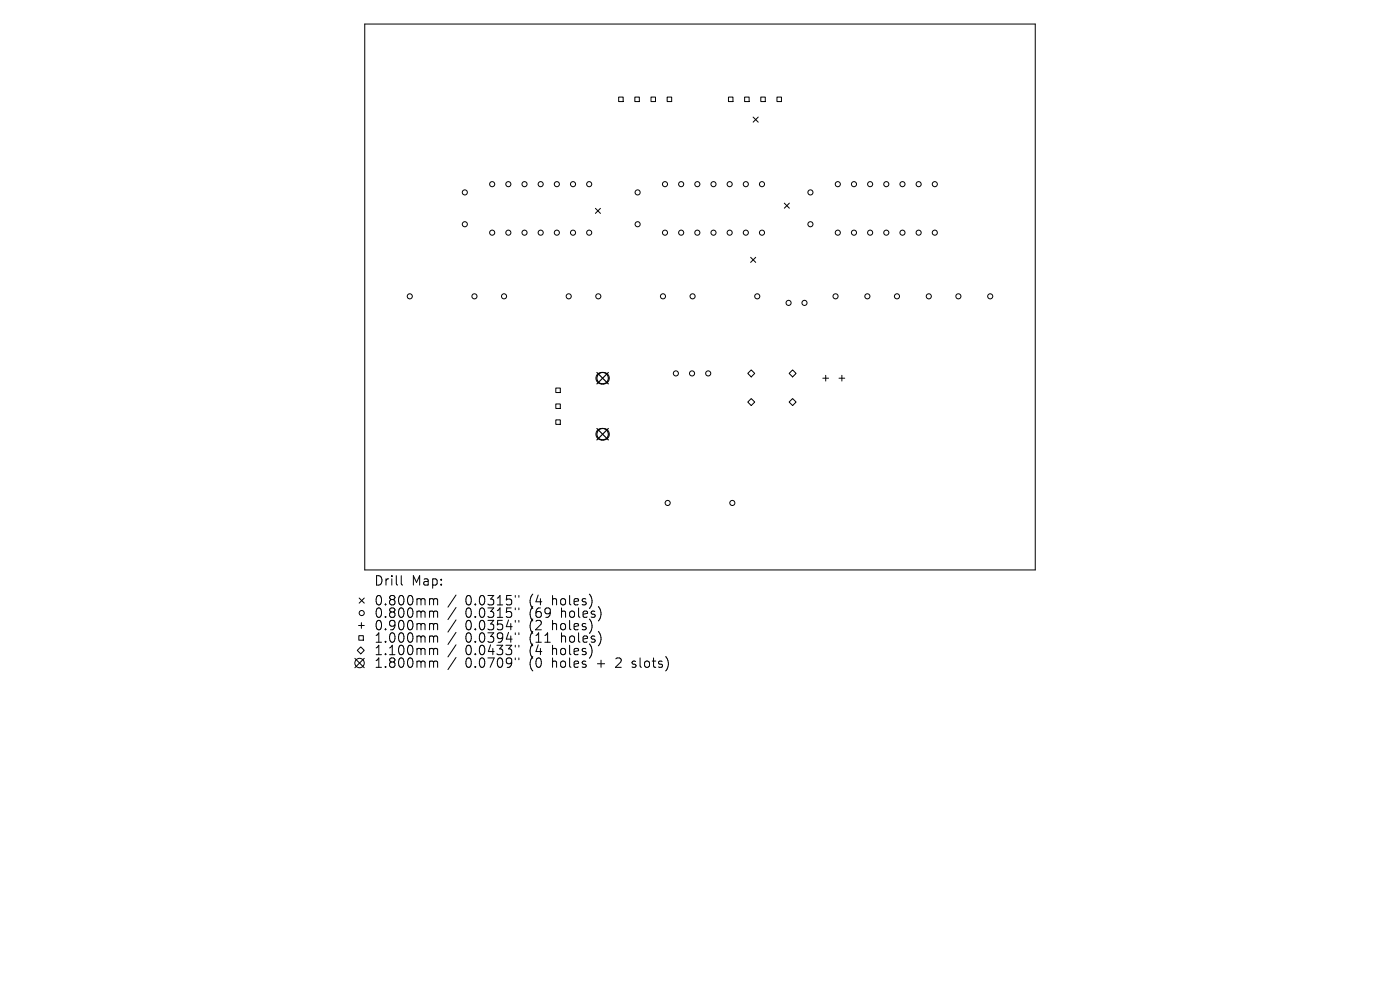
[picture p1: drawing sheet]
<svg xmlns="http://www.w3.org/2000/svg" width="297mm" height="210mm" viewBox="0 0 297 210" stroke-linecap="round" stroke-linejoin="round" font-family="sans-serif">
<defs><g id="words">
<g font-size="2.8">
<text x="79.3" y="124.5">Drill</text>
<text x="87.3" y="124.5">Map:</text>
<text x="79.3" y="128.7">0.800mm</text>
<text x="79.3" y="131.3">0.800mm</text>
<text x="98.7" y="128.7">0.0315&quot;</text>
<text x="98.7" y="131.3">0.0315&quot;</text>
<text x="112.4" y="128.7">(4</text>
<text x="112.4" y="131.3">(69</text>
<text x="117.4" y="128.7">holes)</text>
<text x="119.3" y="131.3">holes)</text>
<text x="79.3" y="134">0.900mm</text>
<text x="79.3" y="136.6">1.000mm</text>
<text x="98.7" y="134">0.0354&quot;</text>
<text x="98.7" y="136.6">0.0394&quot;</text>
<text x="112.4" y="134">(2</text>
<text x="112.4" y="136.6">(11</text>
<text x="117.4" y="134">holes)</text>
<text x="119.3" y="136.6">holes)</text>
<text x="79.3" y="139.3">1.100mm</text>
<text x="79.3" y="141.9">1.800mm</text>
<text x="98.7" y="139.3">0.0433&quot;</text>
<text x="98.7" y="141.9">0.0709&quot;</text>
<text x="112.4" y="139.3">(4</text>
<text x="112.4" y="141.9">(0</text>
<text x="117.4" y="139.3">holes)</text>
<text x="117.4" y="141.9">holes</text>
<text x="127.1" y="141.9">+</text>
<text x="131.3" y="141.9">2</text>
<text x="135" y="141.9">slots)</text>
</g>
</g></defs>
<g fill="none" stroke="#000" stroke-width=".21">
<path d="M77.4 5.1h142.2v115.8h-142.2zM131.2 20.6h1v.9h-1zM134.7 20.6h.9v.9h-.9zM138.1 20.6h1v.9h-1zM141.5 20.6h1v.9h-1zM154.5 20.6h1v.9h-1zM158 20.6h.9v.9h-.9zM159.8 24.8l1.1 1.1M160.9 24.8l-1.1 1.1M161.4 20.6h1v.9h-1zM164.8 20.6h1v.9h-1zM126.3 44.2l1.1 1.1"/>
<path d="M127.4 44.2l-1.1 1.1M159.2 54.6l1.1 1.1M160.3 54.6l-1.1 1.1M166.4 43.1l1.1 1.1M167.5 43.1l-1.1 1.1M126.8 79.4l.5-.3 .7-.1a1.22 1.22 0 0 1 1.3 1.2 1.22 1.22 0 0 1-1.3 1.2h-.4a1.22 1.22 0 0 1-1.1-.7 1.22 1.22 0 0 1 .3-1.3zM159.4 78.5l.7 .7-.7 .8-.8-.8zM167.4 79.2l.7-.7 .8 .7-.8 .8zM175.2 79.6v1.2M178.6 79.6v1.2M117.9 82.3h1v1h-1zM117.9 85.7h1v.9h-1z"/>
<path d="M117.9 89.1h1v.9h-1zM126.8 91.2l.5-.3h.7a1.22 1.22 0 0 1 1.3 1.2 1.22 1.22 0 0 1-1.3 1.2h-.4a1.22 1.22 0 0 1-1.1-.7 1.22 1.22 0 0 1 .3-1.4zM159.4 84.5l.7 .8-.7 .7-.8-.7zM168.1 84.5l.8 .8-.8 .7-.7-.7zM174.6 80.2h1.2M178 80.2h1.2M75.3 139.6l2 2M75.8 138l.7-.8 .8 .8-.8 .7zM76.1 132.7h1.2M76.1 134.8h1v1h-1zM76.2 126.9l1.1 1M76.7 132.1v1.2"/>
<path d="M77.3 126.9l-1.1 1M77.3 139.6l-2 2M85.1 122.1v1.7l.3 .3M91.4 127l.5 .1 .1 .2M91.4 129.6h.3l.3 .3M91.4 132.3h.3l.3 .3M91.4 134.9h.3l.3 .3M91.4 137.5l.5 .1 .1 .2M92 127.3l.3-.3 .4 .1 .1 1.2M92 127.3v1M92 129.9v1.1M92 132.6v1"/>
<path d="M92 135.2v1M92 137.8v1.1M92 129.9l.3-.3 .4 .1 .1 1.3M92 132.6l.3-.3 .4 .1 .1 1.2M92 135.2l.3-.3 .4 .1 .1 1.2M92 137.8l.3-.3 .4 .1 .1 1.3M96.7 126.2l-1.7 2.6M96.7 128.9l-1.7 2.5M96.7 131.5l-1.7 2.6M96.7 134.1l-1.7 2.6M96.7 136.8l-1.7 2.6M96.7 139.5l-1.7 2.5"/>
<path d="M109.3 126.3v.4M109.3 129v.3M109.3 131.6v.4M109.3 134.2v.4M109.3 136.9v.4M109.3 139.6v.3M110.1 126.3v.4M110.1 129v.3M110.1 131.6v.4M110.1 134.2v.4M110.1 136.9v.4M110.1 139.6v.3"/>
<path d="M91.4 140.2l.5 .1 .1 .2M92 140.5v1.1M92 140.5l.3-.3 .4 .1 .1 1.3M134.1 141.5l.2 .1M134.2 140.3v.5"/>
<circle cx="104.4" cy="39.1" r=".54"/>
<circle cx="107.8" cy="39.1" r=".54"/>
<circle cx="111.3" cy="39.1" r=".54"/>
<circle cx="114.7" cy="39.1" r=".54"/>
<circle cx="118.1" cy="39.1" r=".54"/>
<circle cx="121.6" cy="39.1" r=".54"/>
<circle cx="125" cy="39.1" r=".54"/>
<circle cx="141.1" cy="39.1" r=".54"/>
<circle cx="144.5" cy="39.1" r=".54"/>
<circle cx="147.9" cy="39.1" r=".54"/>
<circle cx="151.4" cy="39.1" r=".54"/>
<circle cx="154.8" cy="39.1" r=".54"/>
<circle cx="158.2" cy="39.1" r=".54"/>
<circle cx="161.7" cy="39.1" r=".54"/>
<circle cx="177.7" cy="39.1" r=".54"/>
<circle cx="181.2" cy="39.1" r=".54"/>
<circle cx="184.6" cy="39.1" r=".54"/>
<circle cx="188" cy="39.1" r=".54"/>
<circle cx="191.5" cy="39.1" r=".54"/>
<circle cx="194.9" cy="39.1" r=".54"/>
<circle cx="198.3" cy="39.1" r=".54"/>
<circle cx="98.6" cy="47.6" r=".54"/>
<circle cx="98.6" cy="40.8" r=".54"/>
<circle cx="104.4" cy="49.4" r=".54"/>
<circle cx="107.8" cy="49.4" r=".54"/>
<circle cx="111.3" cy="49.4" r=".54"/>
<circle cx="114.7" cy="49.4" r=".54"/>
<circle cx="118.1" cy="49.4" r=".54"/>
<circle cx="121.6" cy="49.4" r=".54"/>
<circle cx="125" cy="49.4" r=".54"/>
<circle cx="135.3" cy="47.6" r=".54"/>
<circle cx="135.3" cy="40.8" r=".54"/>
<circle cx="141.1" cy="49.4" r=".54"/>
<circle cx="144.5" cy="49.4" r=".54"/>
<circle cx="147.9" cy="49.4" r=".54"/>
<circle cx="151.4" cy="49.4" r=".54"/>
<circle cx="154.8" cy="49.4" r=".54"/>
<circle cx="158.2" cy="49.4" r=".54"/>
<circle cx="161.7" cy="49.4" r=".54"/>
<circle cx="171.9" cy="47.6" r=".54"/>
<circle cx="171.9" cy="40.8" r=".54"/>
<circle cx="177.7" cy="49.4" r=".54"/>
<circle cx="181.2" cy="49.4" r=".54"/>
<circle cx="184.6" cy="49.4" r=".54"/>
<circle cx="188" cy="49.4" r=".54"/>
<circle cx="191.5" cy="49.4" r=".54"/>
<circle cx="194.9" cy="49.4" r=".54"/>
<circle cx="198.3" cy="49.4" r=".54"/>
<circle cx="86.9" cy="62.9" r=".54"/>
<circle cx="100.7" cy="62.9" r=".54"/>
<circle cx="106.9" cy="62.9" r=".54"/>
<circle cx="120.6" cy="62.9" r=".54"/>
<circle cx="126.9" cy="62.9" r=".54"/>
<circle cx="140.6" cy="62.9" r=".54"/>
<circle cx="143.4" cy="79.2" r=".54"/>
<circle cx="146.8" cy="79.2" r=".54"/>
<circle cx="146.9" cy="62.9" r=".54"/>
<circle cx="150.2" cy="79.2" r=".54"/>
<circle cx="160.6" cy="62.9" r=".54"/>
<circle cx="167.3" cy="64.3" r=".54"/>
<circle cx="170.7" cy="64.3" r=".54"/>
<circle cx="177.3" cy="62.9" r=".54"/>
<circle cx="184" cy="62.9" r=".54"/>
<circle cx="190.3" cy="62.9" r=".54"/>
<circle cx="197" cy="62.9" r=".54"/>
<circle cx="203.3" cy="62.9" r=".54"/>
<circle cx="210.1" cy="62.9" r=".54"/>
<circle cx="141.6" cy="106.7" r=".54"/>
<circle cx="155.4" cy="106.7" r=".54"/>
<circle cx="76.7" cy="130" r=".54"/>
<circle cx="76.3" cy="140.6" r="1"/>
</g>
<g fill="none" stroke="#000" stroke-width=".24">
<path d="M126.6 79l2.5 2.4M129.1 79l-2.5 2.4M126.6 90.9l2.5 2.4M129.1 90.9l-2.5 2.4"/>
<circle cx="127.8" cy="80.2" r="1.22"/>
<circle cx="127.8" cy="92.1" r="1.22"/>
</g>
<use href="#words"/>
</svg>
